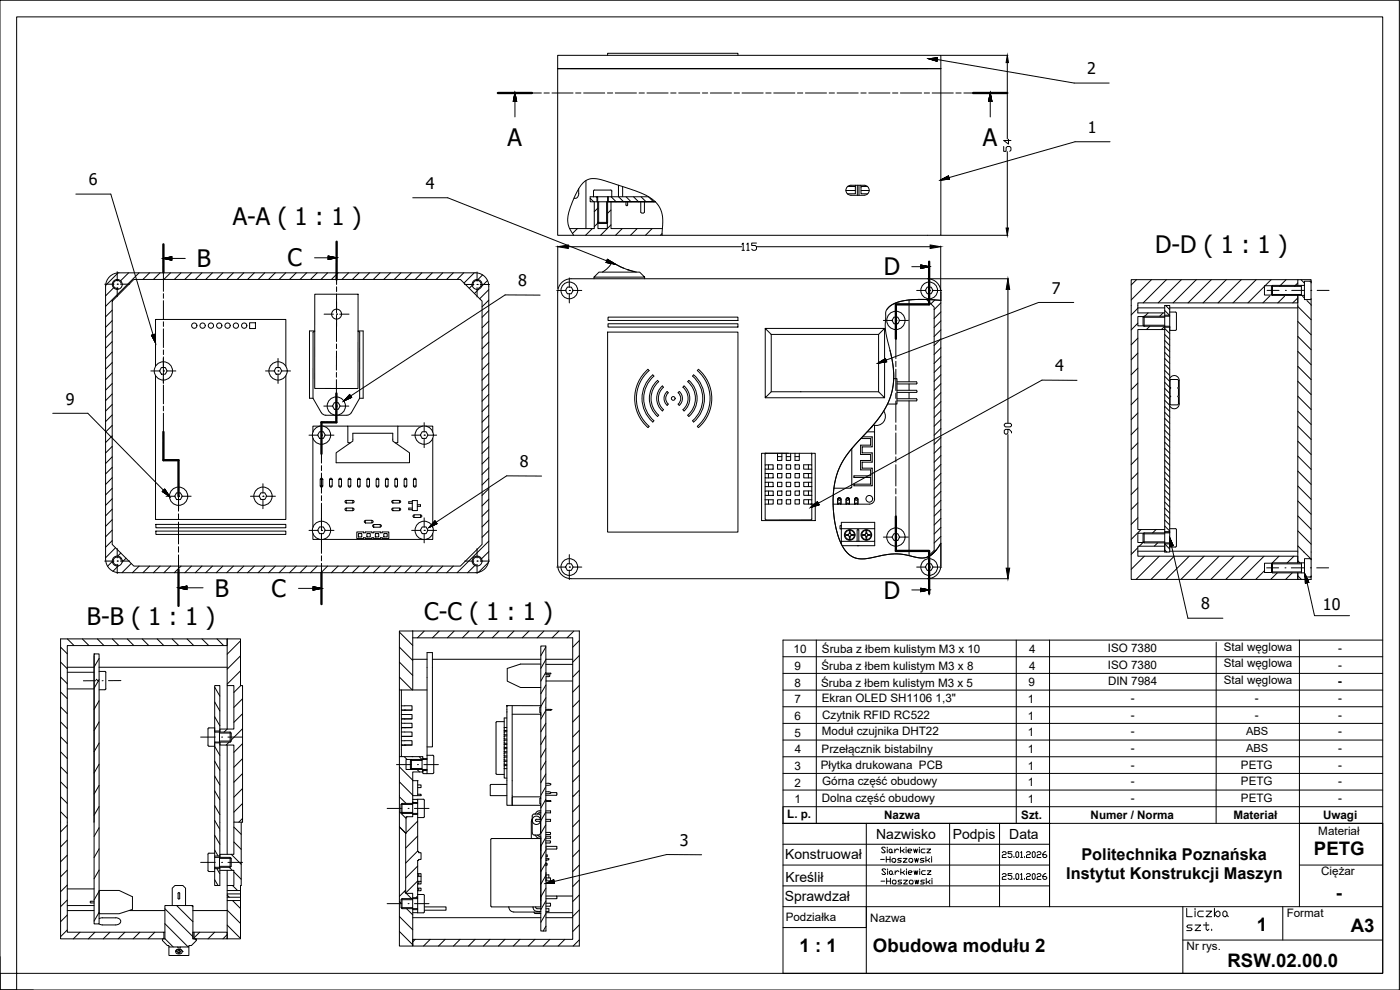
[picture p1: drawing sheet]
<svg xmlns="http://www.w3.org/2000/svg" width="420mm" height="297mm" viewBox="0 0 420 297" stroke-linecap="round" stroke-linejoin="round" font-family="sans-serif">
<defs><g id="words">
<g font-size="7.2">
<text x="152.3" y="43.8">A</text>
<text x="295" y="43.8">A</text>
<text x="69.8" y="67.5">A-A ( 1 : 1 )</text>
<text x="346.6" y="76">D-D ( 1 : 1 )</text>
<text x="59.1" y="80.2">B</text>
<text x="86.3" y="79.9">C</text>
<text x="265.2" y="82.6">D</text>
<text x="64.4" y="179">B</text>
<text x="81.5" y="179.1">C</text>
<text x="265.2" y="179.6">D</text>
<text x="26.1" y="187.7">B-B ( 1 : 1 )</text>
<text x="127.3" y="186.1">C-C ( 1 : 1 )</text>
</g>
<text font-size="5.7" x="304.4" y="46.6" transform="rotate(-90 304.4 46.6)">54</text>
<g font-size="5.6">
<text x="394.3" y="256.7">PETG</text>
<text x="400.9" y="269.8">-</text>
<text x="377.2" y="279.4">1</text>
<text x="405.4" y="279.6">A3</text>
<text x="240" y="285.8">1 : 1</text>
<text x="262" y="285.7">Obudowa modułu 2</text>
<text x="368.4" y="290.1">RSW.02.00.0</text>
</g>
<g font-size="5.3">
<text x="221.5" y="76.2">115</text>
<text x="304.4" y="131.6" transform="rotate(-90 304.4 131.6)">90</text>
</g>
<g font-size="4.9">
<text x="324.5" y="257.9">Politechnika Poznańska</text>
<text x="320" y="263.7">Instytut Konstrukcji Maszyn</text>
</g>
<g font-size="4.8">
<text x="326.3" y="22.2">2</text>
<text x="326.5" y="39.8">1</text>
<text x="26.7" y="55.5">6</text>
<text x="127.8" y="56.7">4</text>
<text x="155.5" y="85.9">8</text>
<text x="315.6" y="88.1">7</text>
<text x="316.7" y="111.4">4</text>
<text x="19.8" y="121.4">9</text>
<text x="156" y="140.2">8</text>
<text x="360.4" y="182.9">8</text>
<text x="397" y="183.2">10</text>
<text x="204" y="253.8">3</text>
</g>
<g font-size="4.2">
<text x="263" y="251.6">Nazwisko</text>
<text x="285.9" y="251.7">Podpis</text>
<text x="302.9" y="251.6">Data</text>
<text x="235.6" y="257.7">Konstruował</text>
<text x="235.8" y="264.6">Kreślił</text>
<text x="235.5" y="270.4">Sprawdzał</text>
</g>
<g font-size="3.5">
<text x="238.2" y="196">10</text>
<text x="246.7" y="195.9">Śruba z łbem kulistym M3 x 10</text>
<text x="308.8" y="195.9">4</text>
<text x="332.5" y="195.6">ISO 7380</text>
<text x="367.3" y="195.2">Stal węglowa</text>
<text x="401.6" y="195.6">-</text>
<text x="238.4" y="201">9</text>
<text x="246.5" y="200.9">Śruba z łbem kulistym M3 x 8</text>
<text x="308.8" y="200.9">4</text>
<text x="332.5" y="200.6">ISO 7380</text>
<text x="367.3" y="200.2">Stal węglowa</text>
<text x="401.6" y="200.6">-</text>
<text x="238.4" y="206">8</text>
<text x="246.4" y="206.2">Śruba z łbem kulistym M3 x 5</text>
<text x="308.7" y="205.9">9</text>
<text x="332.5" y="205.6">DIN 7984</text>
<text x="367.3" y="205.2">Stal węglowa</text>
<text x="401.6" y="205.6">-</text>
<text x="238.4" y="211">7</text>
<text x="246.6" y="210.6">Ekran OLED SH1106 1,3&quot;</text>
<text x="246.7" y="215.6">Czytnik RFID RC522</text>
<text x="308.5" y="215.9">1</text>
<text x="308.5" y="210.9">1</text>
<text x="339.4" y="215.6">-</text>
<text x="339.4" y="210.6">-</text>
<text x="376.6" y="215.6">-</text>
<text x="376.6" y="210.6">-</text>
<text x="401.6" y="215.6">-</text>
<text x="401.6" y="210.6">-</text>
<text x="238.4" y="221">5</text>
<text x="238.4" y="216">6</text>
<text x="246.7" y="220.6">Moduł czujnika DHT22</text>
<text x="308.5" y="220.9">1</text>
<text x="339.4" y="220.6">-</text>
<text x="401.6" y="220.6">-</text>
<text x="238.5" y="226">4</text>
<text x="246.6" y="225.9">Przełącznik bistabilny</text>
<text x="308.5" y="225.9">1</text>
<text x="339.4" y="225.6">-</text>
<text x="401.6" y="225.6">-</text>
<text x="238.4" y="231">3</text>
<text x="246.3" y="230.7">Płytka drukowana PCB</text>
<text x="308.5" y="230.9">1</text>
<text x="339.4" y="230.6">-</text>
<text x="372.4" y="230.6">PETG</text>
<text x="401.6" y="230.6">-</text>
<text x="238.5" y="236">2</text>
<text x="246.7" y="235.6">Górna część obudowy</text>
<text x="308.5" y="235.9">1</text>
<text x="339.4" y="235.6">-</text>
<text x="372.4" y="235.6">PETG</text>
<text x="401.6" y="235.6">-</text>
<text x="236.3" y="245.5">L. p.</text>
<text x="238.4" y="241">1</text>
<text x="246.7" y="240.6">Dolna część obudowy</text>
<text x="265.4" y="245.8">Nazwa</text>
<text x="306.5" y="245.8">Szt.</text>
<text x="308.5" y="240.9">1</text>
<text x="327.3" y="245.8">Numer / Norma</text>
<text x="339.4" y="240.6">-</text>
<text x="370.2" y="245.8">Materiał</text>
<text x="372.4" y="240.6">PETG</text>
<text x="397.1" y="245.7">Uwagi</text>
<text x="401.6" y="240.6">-</text>
<text x="395.6" y="250.4">Materiał</text>
<text x="396.5" y="262.6">Ciężar</text>
<text x="386.2" y="275.2">Format</text>
<text x="235.8" y="276.3">Podziałka</text>
<text x="261.2" y="276.7">Nazwa</text>
<text x="356.1" y="285.1">Nr rys.</text>
</g>
<g font-size="3.4">
<text x="374" y="220.6">ABS</text>
<text x="374" y="225.6">ABS</text>
</g>
</g></defs>
<!-- layer: Widoczne (ISO) -->
<g fill="none" stroke="#000" stroke-width=".3">
<path d="M182.4 16.6v-.6h39.1v.6M167.4 20.6v50h115v-50M167.4 20.6v-4h115v4M167.4 20.6h4M171.4 20.6h111zM173.7 56.6v1.4a1.17 1.17 0 0 1-1.4 1.4M175.9 54.2v14.4M178.1 59h-1v1.5h19.6h-14M178.1 59h5.5M178.1 59v-1.7l.3-.3 5.1 .1 .1 1.9M179.2 59v1.5M179.3 59l.1 7.7"/>
<path d="M182.4 59.1v7.6M182.5 59l-.1 .1M182.6 59v1.5M183.6 59h11M185.6 55.6v3.4M186.9 56v3M253.9 57.2h2.8M255.4 55.6h4a1.49 1.49 0 0 1 1.5 1.5 1.49 1.49 0 0 1-1.5 1.5h-4M255.4 55.6a1.49 1.49 0 0 0-1.5 1.5 1.49 1.49 0 0 0 1.5 1.5M256.7 56v2.2h-2.4M256.8 55.6l-.1 .4h-2.3M257.3 55.6v3"/>
<path d="M257.8 55.6v3M258.3 55.6l.1 .4h1.9M258.4 56v2.2h2M258.4 57.2h2.5M178.4 60.5v8.1h-7.5M179.4 66.7l.3 .3h2.4l.3-.3M179.4 66.7h3M179.5 66.8v1.8h2.8v-1.8M183.4 60.5v8.1h15.4M184.4 79.2l2.7 1.2M184.4 79.2h.1M187.9 60.5v1"/>
<path d="M187.9 61.5l.2 .2 .3-.2M188.4 60.5v1M192.3 60.5v3.2l.3 .3h.5l.3-.3v-3.2M31.7 85.9v81.9M31.7 85.8a4 4 0 0 1 4-3.9h107a4 4 0 0 1 4 4v81.9a4 4 0 0 1-4 4h-107a4 4 0 0 1-4-4M33.7 90.3l6.5-6.5h98l6.5 6.5v73.1l-6.5 6.4h-98l-6.5-6.4zM74.9 96.8h1.8v1.8h-1.8zM94.2 99.5h.3M94.2 99.5l-.2 .2-.1 19.8M94.5 88.3h13l-.1 28.3h-13zM94.5 99.3h-1.6v20.2h1M107.5 99.3h1.5v20.2h-1.1"/>
<path d="M107.5 99.5h.2M107.7 99.5l.2 .2v19.8l-2.5 4.4M168.6 84.8a4 4 0 0 1 2.8-1.2h107a4 4 0 0 1 4 4v82a4 4 0 0 1-4 4h-107a4 4 0 0 1-4-4v-82a4 4 0 0 1 1.2-2.8zM170.3 86.1l1.1 .1 .6 1-.6 .9h-1.1l-.6-1zM178.3 83.1v.5M182.4 99.6h39.1v60h-39.1zM182.5 95.2h39v.9h-39zM182.5 97.1h39v1h-39zM187.1 80.4v.1M188.3 80.9h.1M188.3 80.9l1.8 .5M190.1 81.4h.1"/>
<path d="M191 81.6a20 20 0 0 1-7.3-3l-1 1.5-1.9 1.5M193.5 83.1l-1.5-1.5h-12.2l-1.5 1.5h15.2v.5M229.7 98.5h35.8l-1.8 1.8h-32.2l-1.8-1.8v20.8l1.8-1.8v-17.2M265.5 98.5v20.8M268.3 95.2h1.1l.6 .9-.6 1h-1.1l-.6-1zM272.8 90v24.6M278.1 89.9l2.3 2.2v73l-2 2M278.3 86.1l1.1 .1 .6 1-.6 .9h-1.1l-.6-1zM341.5 92.4h8M343.3 95h-1.8v2.8h1.8M343.4 94.9l-.4 .3v2.4l.4 .3M343.4 94.9v3"/>
<path d="M343.4 97.9h7.5M343.4 94.9h7.5M349.5 98.9h-8v60h8M349.5 94.6h1.5M349.5 98.2h1.5M351 97.9v.1M351 93.6v-1.9h-1.5v6.3M351 94.8v.1M351 92.4h38.5M351 93.6v5.5h1.7M351 93.6h1.7M352.8 93.6l.3 .3v4.9l-.3 .3"/>
<path d="M381.8 85.7h-2.3v2.8h2.3M381.9 85.6v3M389.5 88.9v2h-48v3h8M389.5 83.9h-50v89.9h50v-1.9v1.9h4v-83.9M389.5 88.6v80.3v-2h-48v-3h8M390.6 85.6v3M391.4 88.6l.1 .1M391.5 85.5l-.1 .1M391.5 85.6h-9.6l-.3 .3v2.4l.3 .3h9.6M393.5 84.7v4.9M393.5 84.9v-1h-4v1.7M393.5 84.7l-.3-.3h-1.7v5.5h1.7l.3-.3"/>
<path d="M46.7 109.9v-14.1h39.1v14.1M46.7 112.7v43.2h39.1v-43.2M48.4 110.3h1.2l.6 1-.6 1h-1.1l-.6-1zM82.8 110.3h1.2l.6 1-.6 1h-1.1l-.6-1zM93.9 119.5l2.5 4.3M193.7 111.5l.8-.7 .3 .4a11.1 11.1 0 0 0 0 16.7l-.3 .4a11.6 11.6 0 0 1-.8-16.8zM196.2 112.8l-.3-.3a9.4 9.4 0 0 0 0 14.1l.3-.4M196.2 112.9a8.9 8.9 0 0 0 0 13.3M198.8 115.8l.3 .4M198.8 115.8a5 5 0 0 0 0 7.5M199.1 116.2a4.5 4.5 0 0 0 0 6.7l-.3 .4M200.2 117.5l.4 .3a2.27 2.27 0 0 0 0 3.4l-.4 .4a2.76 2.76 0 0 1 0-4.1z"/>
<path d="M203.9 117.5a2.76 2.76 0 0 1 0 4.1l-.4-.4a2.25 2.25 0 0 0 0-3.4zM205.3 115.8l-.3 .4M205.3 115.8a5 5 0 0 1 0 7.5l-.3-.4a4.5 4.5 0 0 0 0-6.7M208.2 112.5l-.4 .4a8.9 8.9 0 0 1 0 13.3l.4 .4M208.2 112.5a9.4 9.4 0 0 1 0 14.1M209.6 110.8a11.6 11.6 0 0 1 0 17.5l-.3-.4a11 11 0 0 0 0-16.7zM231.5 117.5h32.2l1.8 1.8h-35.8M240.3 117.4v.1M263.7 100.3v17.2M268.2 113.6h1v7.6h-2.9M269.2 119.6h5.8l.2 .2-.2 .5h-5.8M269.2 117.1h5.8l.2 .2-.2 .4h-5.8"/>
<path d="M269.2 114.6h5.8l.2 .1-.2 .5h-5.8M272.8 115.2v1.9M272.8 117.7v1.9M351.1 113.5a1.49 1.49 0 0 1 1.6-.8 1.49 1.49 0 0 1 1.2 1.5v7a1.49 1.49 0 0 1-1.2 1.4 1.49 1.49 0 0 1-1.6-.8M351.4 113.9h2l.3 .2v2l-.3 .3 .3 .3v2l-.3 .2 .3 .3v2l-.3 .3h-2l-.3-.3v-2l.3-.3-.3-.2v-2l.3-.3-.3-.3v-2zM93.9 131.5v26.7M95.9 129.5h1.1l.6 1-.6 1h-1.1l-.6-1zM96 127.9h-2.1v1.7M96.5 123.8l.5 .6 .8 .2M96.9 127.9h7.5v4.9h.8M97.7 124.6h6.4M100.3 120.8h1.2l.6 1-.6 1h-1.1l-.6-1z"/>
<path d="M104.4 127.9h15M105.4 123.8l-.5 .6-.8 .2M105.9 130h12v2.3l5 3.6v2.9h-22v-2.9l5-3.6zM126.7 129.5h1.2l.5 1-.5 1h-1.2l-.6-1zM126.9 127.9h-7.5v4.9h-.8M127.7 127.9h2.2v1.7M129.9 131.5v26.7M197.7 124.6l-.4 .4M197.7 124.6a6.7 6.7 0 0 1 0-10.1l-.3-.4a7.2 7.2 0 0 0 0 10.9M206.4 124.6l.3 .4M206.4 124.6a6.6 6.6 0 0 0 0-10.1l.3-.4a7.2 7.2 0 0 1 0 10.9M228.6 136h16.1v20.2h-16.1z"/>
<path d="M229.6 139.5h2.4v1.3h-2.4zM229.6 136v3.5M229.6 136h.1M230.6 139.5v1.3M233.3 139.5h1.4v1.3h-1.4zM233.3 136h1.4v2.1l-1.4 .1zM233.3 136h-3.4l-.3 .2M233.3 137h1.4M234.7 136h1.3M236 139.5h1.3v1.3h-1.3zM236 137h1.3M236.6 136h-.6v2.1h1.3v-2.1"/>
<path d="M238.6 139.5h1.3v1.3h-1.3zM238.6 136v2.1h1.3v-2.1M238.6 137h1.3M241.2 139.5h2.4v1.3h-2.4zM242.6 139.5v1.3M243.4 136l.2 .2M243.6 136v.2M243.6 136.2v3.3M255.6 134.6v11.6h-.2v.3h-5.1M258.3 133.6h.1M258.3 138.2h.1M258.3 136.3v.1"/>
<path d="M258.4 131.6h2.9M258.7 138.6l.1 .1M258.7 134l.1 .1M258.8 135.9h-.1M258.8 131.1h3v3h-3v1.8h3v2.8h-3v1.8h3v5.3h-5.5v-.5h5v-2h-5v-.5h5v-1.8h-3v-2.8h3v-1.8h-3v-2.8h3v-2.1M260.2 129.6h2.3v20.2a1.49 1.49 0 0 1-1.5 1.4l-3.5 .1v-1.5M261.3 133.6h.1M261.3 138.2h.1M261.3 136.3v.1M261.7 138.6l.1 .1M261.7 134l.1 .1M261.8 135.9h-.1"/>
<path d="M261.8 131.1h-.1M261.8 127.8l-.4 .5M262.5 127.6v2M265.2 123.3a2.74 2.74 0 0 1 0 3.3 2.74 2.74 0 0 1-3.1 .9M272.8 120.3v46.4M349.5 122.3h.1M46.8 159.3h39v1h-39zM46.8 157.3h39v1.1h-39zM53 147.9h1.1l.6 1-.6 1h-1.1l-.6-1zM78.3 147.9h1.2l.6 1-.6 .9-1.2 .1-.6-1zM95.9 158.1h1.1l.6 1-.6 1h-1.1l-.6-1zM96.1 143.9h.8v1.9h-.8z"/>
<path d="M96.1 143.8l.4-.3 .4 .3M96.1 145.8l.4 .4 .3-.4M98.9 143.9h.8v1.9h-.8zM98.9 143.8l.4-.3 .4 .3M99 145.8l.3 .4 .4-.4M101.7 143.9h.8v1.9h-.8zM101.7 143.8l.4-.3 .4 .3M101.7 145.8l.4 .4 .3-.4M103.9 152.4h2v.8h-2zM103.9 150.1h2v.8h-2zM103.9 150.1l-.4 .4 .4 .4M103.9 152.4l-.4 .4 .4 .4"/>
<path d="M104.5 143.9h.8v1.9h-.8zM104.5 143.8l.4-.3 .4 .3M104.5 145.8l.4 .4 .3-.4M105.9 150.1l.4 .4-.4 .4M105.9 152.5l.4 .3-.4 .4M107.1 159.6h2v.3h.5v-.3h2v.3h.6v-.3h2v.3h.5v-.3h2v2h-2v-.3h-.5v.3h-2v-.3h-.6v.3h-2v-.3h-.5v.3h-2zM107.3 143.9h.8v1.9h-.8zM107.3 143.8l.4-.3 .4 .3M107.4 145.8l.3 .4 .4-.4M109.6 156.1h2v.8h-2zM109.7 156.2l-.4 .3 .4 .3M110.1 143.9h.8v1.9h-.8z"/>
<path d="M110.1 143.8l.4-.3 .4 .3M110.2 145.8l.3 .4 .3-.4M111.6 156.2l.4 .3-.4 .4M112.1 157.4h2v.8h-2zM112.2 157.4l-.4 .4 .4 .3M112.9 143.9h.8v1.9h-.8zM112.9 143.8l.4-.3 .4 .3M112.9 145.8l.4 .4 .3-.4M114.1 157.4l.4 .4-.4 .3M115.7 143.9h.8v1.9h-.8zM115.7 143.8l.4-.3 .4 .3M115.7 145.8l.4 .4 .3-.4"/>
<path d="M117.9 150.1h2v.8h-2zM117.9 152.4h2v.8h-2zM117.9 150.2l-.3 .3 .3 .3M117.9 152.5l-.3 .3 .3 .3M118.5 143.9h.8v1.9h-.8zM118.5 143.8l.4-.3 .4 .3M118.6 145.8l.3 .4 .4-.4M119.9 150.2l.3 .3-.3 .4M119.9 152.5l.3 .3-.3 .4M121.3 143.9h.8v1.9h-.8zM121.3 143.8l.4-.3 .4 .3M121.3 145.8l.4 .4 .3-.4"/>
<path d="M123.7 150.5h-1v.5h1M123.7 152.4h-1v.5h1M123.7 150.2h1.5v3h-1.5zM124.1 143.9h.8v1.9h-.8zM124.1 143.8l.4-.3 .4 .3M124.1 145.8l.4 .4 .3-.4M124.2 154.5h2v.8h-2zM124.3 154.5l-.4 .4 .4 .3M125.2 151.4h1v.5h-1M126.2 154.5l.4 .4-.4 .3M126.7 158.1h1.2l.5 1-.5 1h-1.2l-.6-1zM229.6 144.7h2.4v1.3h-2.4z"/>
<path d="M229.6 150h2.5v1.2l-2.5 .1M229.6 142.1h2.4v1.3h-2.4zM229.6 147.3h2.5v1.3h-2.5zM229.6 150v1.3M229.6 140.8v1.3M229.6 143.4v1.3M229.6 146v1.3M229.6 148.6v1.4M229.6 151.3l.1 4.4 .2 .3h13.5l.2-.3v-4.5l1.1 .1M230.6 142.1v1.3M230.6 144.7v1.3M230.6 147.3v1.3"/>
<path d="M230.6 150v1.3M233.3 144.7h1.4v1.3h-1.4zM233.3 142.1h1.4v1.3h-1.4zM233.3 147.3h1.4v1.3h-1.4zM233.4 150l1.3-.1v1.3h-1.3zM236 144.7h1.3v1.3h-1.3zM236 142.1h1.3v1.3h-1.3zM236 149.9h1.3v1.3h-1.3zM236 147.3h1.3v1.3h-1.3zM238.6 142.1h1.3v1.3h-1.3zM238.6 144.7h1.3v1.3h-1.3zM238.6 147.3h1.3v1.3h-1.3z"/>
<path d="M238.6 149.9h1.3v1.3h-1.3zM241.2 147.3h2.4v1.3h-2.4zM241.2 149.9h2.4v1.3h-2.4zM241.2 144.7h2.4v1.3h-2.4zM241.2 142.1h2.4v1.3h-2.4zM242.6 142.1v1.3M242.6 144.7v1.3M242.6 147.3v1.3M242.6 149.9v1.3M243.6 140.8v1.3M243.6 143.4v1.3M243.6 146v1.3"/>
<path d="M243.6 148.6v1.3M250 151.3h2.2M251.6 151.3l.3-.4 .3 .4M252.4 149.8a.5 .5 0 0 0-.5-.5 .5 .5 0 0 0-.5 .5v1.5M252.4 149.8v1.5h-.2M252.4 149.8v1.5h2.3M252.5 158.6h10v-1.9h-10v6.5M252.5 157.7h-.4v1h.4M254.1 151.3l.3-.4 .3 .4M254.9 159.1v1M254.9 149.8a.5 .5 0 0 0-.5-.5 .5 .5 0 0 0-.5 .5v1.5M254.9 149.8v1.5h-.2"/>
<path d="M254.9 149.8v1.5h2.4M254.9 159.1h.2M254.9 159.1a1.41 1.41 0 0 0-1.3 1.4 1.41 1.41 0 0 0 1.3 1.4M255.1 159.1v1M255.1 159.1a1.41 1.41 0 0 1 1.3 1.4 1.41 1.41 0 0 1-1.3 1.4M256.3 142.8h.1M256.3 145.3h.1M256.3 143.2v.1M256.3 145.7v.1M256.7 151.3l.3-.4 .3 .4M257.5 149.8a.5 .5 0 0 0-.5-.5 .5 .5 0 0 0-.5 .5v1.5M257.5 149.8v1.5h-.2"/>
<path d="M258.3 140.9v.1M258.8 140.5h-.1M259.9 159.1v1M259.9 159.1h.2M259.9 159.1a1.41 1.41 0 0 0-1.3 1.4 1.41 1.41 0 0 0 1.3 1.4M260.1 159.1v1M260.1 159.1a1.41 1.41 0 0 1 1.3 1.4 1.41 1.41 0 0 1-1.3 1.4M261.3 142.8h.1M261.3 145.3h.1M261.3 140.9v.1M261.3 143.2v.1M261.7 145.7l.1 .1"/>
<path d="M261.8 140.5h-.1M262.5 158.6v3.8h-4.8v-3.5h-.5v3.5h-4.7M343.3 160h-1.8v2.8h1.8M343.4 159.9v3M350.9 159.9h-7.5l-.4 .3v2.4l.4 .3h7.5M351 159.6h-1.5v6h1.5v-1.5h1.7M351 159.8v.1M351 158.6h1.7M352.8 158.6l.3 .3v4.9l-.3 .3M93.9 160.1v1.7h2.1M96.9 161.8h30M107.6 160.1h1v1h-1z"/>
<path d="M110.1 160.1h1v1h-1zM112.6 160.1h1.1v1h-1.1zM115.2 160.1h1v1h-1zM129.9 160.1v1.7h-2.2M170.3 169.1h1.1l.6 1-.6 1h-1.1l-.6-1zM254.6 160.4h-.7v.2h.7M254.6 160.4v.2M254.6 160.6l.3 .3M254.9 160.9v1M254.9 160.9h.2M254.9 160.1h.2M254.9 160.1l-.3 .3"/>
<path d="M255.1 160.9v1M255.1 160.1a.43 .43 0 0 1 .4 .4 .43 .43 0 0 1-.4 .4M255.1 161.9h-.2M255.4 160.4h.8v.2h-.8M257.2 162.4h.5M259.6 160.4v.2M259.6 160.6l.3 .3M259.6 160.4h-.7v.2h.7M259.9 160.9v1M259.9 160.9h.2M259.9 160.1h.2M259.9 160.1l-.3 .3"/>
<path d="M260.1 160.9v1M260.1 160.1l.3 .3M260.1 161.9h-.2M260.4 160.4h.8v.2h-.8M260.4 160.6l-.3 .3M260.4 160.4v.2M262.5 162.4v1.3h-9.7M268.3 160.1h1.1l.6 1-.6 1h-1.1l-.6-1zM278.3 169.1h1.1l.6 1-.6 1h-1.1l-.6-1zM341.5 165.4h8M349.5 163.2v2.4M349.5 163.2h1.5"/>
<path d="M351 162.9v.1M351 165.4h38.5M381.8 169h-2.3v2.8h2.3M381.9 168.9v3M390.6 168.9v3M391.4 171.9l.1 .1M391.5 168.8l-.1 .1M391.5 168.9h-9.6l-.3 .3v2.4l.3 .3h9.6M393.5 167.9l-.3-.3h-1.7v5.5h1.7l.3-.3M28.2 196.7v50M28.2 196.2h1.5v81h-1.5zM123.9 189.3h50v94.6h-50v-2.1h48v-90.4h-48"/>
<path d="M123.9 189.3h-4v37.7M123.9 197.8h4.3M123.9 189.3v17.7M128.2 195.8v30.8M129.8 195.8v28.3h-1.6M129.8 197.8h32.5M162.3 199.2h-6.1l-4 1.4v3.8l4 1.9h6.1M163.8 197.8h8.1M163.8 199.3h8.1M20.2 200.2h8M20.2 201.7h8M20.2 206.7h8"/>
<path d="M29.7 201.5l1.8-.1 .3 .3-.1 5.1-2 .2M29.7 200.2h38.5M62.5 218.5l1.9-.1v5.5l-1.9-.2zM64.4 219.2v-13.5h1.6v13.9M64.4 219.3h1.6M64.5 219.5v.1M64.5 219.7h4.6M65.9 219.7v3M66 219.7v-1h4.2v-13h-2v-14h4v14h.6v41h-2.6v-23.2h-4.2v-.8v34.5M68.2 205.7v13M69.1 219.7l.3 .2v2.4l-.3 .4M69.1 219.7v3"/>
<path d="M119.9 207h8.3M120.5 207v4.8h1M120.5 219.6v1.3h1M120.5 214.4v1.3h1M120.5 214.4h3.2v1.3h-2.2M120.5 219.6h3.2v1.3h-2.2M120.5 217v1.3h1M120.5 218.3h.1M120.5 211.8v1.3h1M121.5 215.7h-1v1.3h3.2v1.3h-2.2M121.5 213.1h-1v1.3M121.5 218.3h-1v1.3"/>
<path d="M121.5 213.1h.1M121.5 218.3h.1M121.5 211.8h2.2v1.3h-2.2M121.5 215.7h2.2M121.5 213.1h2.2M121.5 218.3h2.2M151.3 215.4h.1M151.3 216.5h-2.2l-.2 .2v15.5l.2 .2h2.2M151.3 215.4v2.9M151.3 219.2v.3M151.3 215.4h.8M152.1 211.7h.1"/>
<path d="M152.1 219.5h-.8v1h.8M152.1 218.3h-.8v.9h.8M152.1 211.7h10.2M153.7 211.7v29.9h-1.6v-29.8M153.7 214.3h8.6M162.3 212.1h-.3v1.7h.3M162.3 214v.8M163.8 212.8h1.5v.3h-1.5M163.9 204.3v-1.3h.9l.2-.2-.2-.3h-.9v-.3h1.4v-.2h-1.4l-.1-8.2h-1.5v60.5M163.9 204.3l-.1 48.6 1.4-.1-.1-.5h-1.3M163.9 204.3h8M165.3 212.9h.1"/>
<path d="M64.4 223.1v42.6h1.6v-5.5M64.4 222.9h1.6M64.5 222.7h4.6M64.5 222.6v.1M68.2 223.5v32.8M119.9 227v21.1l1.8 1.8h.2v-4.8h2v-10.9M119.9 227h7v.9M120.5 222.3v1.3h1M120.5 223.6h.1M121.5 223.6h-1v3.2l.2 .2M121.5 220.9h-1v1.4l3.2-.1v1.3h-2.2M121.5 223.6h.1"/>
<path d="M121.5 223.5h2.2M121.5 220.9h2.2M123.5 227.9h-1.6v3h1.6M123.5 227.9l-.3 .3v2.4l.3 .3M123.5 230.9l4.7 .1M123.5 227.9v3M123.8 239.8h1.5M123.9 234.2l1.4 .1M125.3 238.3h1.1v.4h-2.5M125.3 235.5h1.1v.8h-1.1M125.3 234.2v4.5M126.7 227.9v3"/>
<path d="M126.9 230.9v.7h-3v2.6M126.9 227.4l.1 .2h1.1M126.9 231.2v.7l.2 .2M128.1 231.2h-1l-.2 .2M128.2 226.6v5.5M128.2 226.6l1.9 .1 .1 5.1-.3 .3h-2.8M128.2 227.7l-4.7 .2M151.3 230.6v2.9h.8M151.3 220.5v.3M151.3 221.7v.4M151.3 223v.4M151.3 224.3v.3"/>
<path d="M151.3 225.5v.4M151.3 226.8v.4M151.3 228.1v.3M151.3 229.3v.4M152.1 235.4h-4.7l-.3 .2v3.1h5M152.1 229.7h-.8v.9h.8M152.1 225.9h-.8v.9h.8M152.1 220.8h-.8v.9h.8M152.1 227.2h-.8v.9h.8M152.1 224.6h-.8v.9h.8M152.1 223.4h-.8v.9h.8M152.1 222.1h-.8v.9h.8"/>
<path d="M152.1 228.4h-.8v.9h.8M162.2 239.5v-.4h-8.5v2.5h8.5v-.4M162.3 239.5h-.3v1.7h.3M163.8 237.6l1.5 .1v.3l-1.5 .2M163.9 235l1.4 .2v.3l-1.4 .1M165.3 237.8l1.8 .2M167.1 238v.4M167.1 238.4l-3.3 .2M64.4 256h-1.7l-.3 .3 .1 5 1.9 .2M64.4 256.8h1.6M64.5 257.1v.1M64.5 257.2h4.6l.3 .3v2.4l-.3 .3-4.6 .1"/>
<path d="M65.9 257.2v3M69.1 257.2v3M70.2 246.7v9.6h-4.2v.9M72.4 246.7v19h-.2v1.5h-4v-1.5h2v-4.6h-4.2M119.9 248.1v20.9M120.6 241.1l-.2 .3v2.4l.2 .3M120.6 244.1l4.7 .1M120.6 241.1v3M121.8 249.9v18.1h2l.1 15.9h-4v-14.9l1.9-1.8M123.9 244.4h1.4M123.9 240.8h1.4M125.3 241l-4.7 .1"/>
<path d="M125.3 258.2v15.7M127.3 245v-5l-2-.2 .1 15.7 .3 .3h.7v2.1l-.7-.1-.3 .4M127.4 245l-.3 .3h-1.8M147.3 251.8v20.1M147.3 251.8l.3-.2h14.7v20.5h-14.7M159.7 251.6h.1M159.7 244.9v5l.4 .6h1.5l.6-.3v-3.8a1.26 1.26 0 0 1-1.9 .8 1.26 1.26 0 0 1 0-2.1 1.26 1.26 0 0 1 1.9 .7M159.7 244.9l.4-.6 1.5-.1 .4 .2 .2 .5M159.7 245.7l-.2 .8-.1 5.1M160.7 250.5a1.33 1.33 0 0 0 1.6 1M161 245.8h1.3M161 246.4h1.3"/>
<path d="M161 245.8l-.3 .3 .3 .3M161.3 250.5l.3 .4h.7M161.9 243.9h.4M161.9 243.3h.4M161.9 243.3a1.2 1.2 0 0 0-1.2 .9M161.9 243.9l-.6 .3M162.2 249.8h.1M162.3 251.2v.5M162.3 253.5v16.7M163.8 240.2h1.5v.3h-1.5M163.8 245.8h1.4v.6h-1.4M163.9 259.1h.3v.5h-.3"/>
<path d="M163.9 253.9h3.1l.1 .2M163.9 257.6h.8v.4h-.8M163.9 252.9v26.4h-1.6v-9.9M163.9 258.9v.8M163.9 258.2h.1M163.9 249.8l1.3 .1-.1 .5h-1.2M163.9 243.3h1.3v.6h-1.3M163.9 250.9h1.3v.6h-1.3M163.9 256.5h.3v.6h-.3M167.1 254.1v.5M167.1 254.6l-.1 .1h-3.1M20.2 273.2h8"/>
<path d="M20.2 266.7h8M20.2 271.7h8M28.2 270.4h-.9l-.2 .3 .2 .2h.9M29.7 267.2h6.1l4 1.9v3.8l-4 1.3h-6.1zM29.8 275.6l.7-.2h4.2a1.13 1.13 0 0 1 1.5 1 1.13 1.13 0 0 1-1.5 1.1h-4l-1-.3M38.8 273.2h10.7M49.2 279.7h.3M51.7 271.7v-5.2l.8-.8h2.4l.8 .8v5.2M53.4 268l.3-.2 .2 .2M53.4 269.5l.3 .3 .2-.3M53.4 268v1.5M53.9 268v1.5"/>
<path d="M57.9 273.2h10.3M58.3 279.7l-.1 2h10v-2h-10.3v2M64.4 260.6h1.6M68.2 268.2h4v1h-4zM68.2 270.2h4v11.5h-4zM68.2 261.1v4.6M68.2 267.2v1M68.2 269.2v1M72.2 267.2v1M72.2 269.2v1M120.6 269.6v3M120.7 269.6l-.3 .3v2.4l.3 .3 4.6 .1"/>
<path d="M123.9 275.3h38.4M123.9 272.9h1.4M123.9 269.4h1.4M125.3 264.4h1.1v.8h-1.1l.4-.4zM125.3 268.4l2 .1v5.2l-3.4 .1M125.3 269.5l-4.6 .1M125.4 262.9l.3-.4-.3-.3 1-.1v.8h-1.1M125.4 267.2l.3-.4-.4-.3h1.1v.8h-1.1M126.4 262.9v1.5M127.4 272.1h6.5v1h-6.5M147.3 271.8l.3 .3M152.7 272.2a1.5 1.5 0 0 0 1.5 1.4h7.7l.3-.2"/>
<path d="M160 272.1v.1a1.2 1.2 0 0 0 1.2 1.2M160.3 273.6v.2M160.3 273.8l.3 .3h1.7M160.8 272.1l.2 .5 1.3 .1M161.2 273.5h1.1M163.9 261.8v2.6l1.3-.2-.2-.8M163.9 271h1.3v.7M163.9 264h.1M163.9 275.3h8M163.9 262.5h.8v.9M163.9 272.7h.8v.8h-.8M163.9 263.4h1.1"/>
<path d="M163.9 273.8h8M163.9 268.8h8M165.2 271.7l-.2 .2h-1.1M167 268.8l.1 .2M167.1 269l-.1 .6h-3.1M48.7 281.7v.5l1.5 1.5h.5v.4h6v-.4h.7l1.5-1.5v-.5h-1v-10h-8.4v10h-31.3v-90h50v2h-48v86h29v2M50.7 284.1v2.6h6v-2.6M52.7 285.5h.1M52.7 285.5l.2-.4 .5-.2 1 .1 .3 .5M52.9 285.1l.5-.2 .9 .1 .4 .3-.1 .5-.5 .4-1-.1-.3-.4zM53.4 284.1v.3h.7v-.3M53.4 285.5l.2 .4 .4-.1v-.3"/>
<path d="M53.5 285.1l.5 .1-.2 .7-.4-.1zM54.7 285.5h.1"/>
<circle cx="35.2" cy="85.3" r="1.49"/>
<circle cx="58.3" cy="97.7" r=".79"/>
<circle cx="60.8" cy="97.7" r=".79"/>
<circle cx="63.3" cy="97.7" r=".79"/>
<circle cx="65.8" cy="97.7" r=".79"/>
<circle cx="68.3" cy="97.7" r=".79"/>
<circle cx="70.8" cy="97.7" r=".79"/>
<circle cx="73.3" cy="97.7" r=".79"/>
<circle cx="101" cy="94.3" r="1.49"/>
<circle cx="143.2" cy="85.3" r="1.49"/>
<circle cx="170.9" cy="87.1" r="2.51"/>
<circle cx="268.9" cy="96.1" r="2.74"/>
<circle cx="278.9" cy="87.1" r="2.51"/>
<circle cx="49" cy="111.3" r="2.74"/>
<circle cx="83.4" cy="111.3" r="2.74"/>
<circle cx="202" cy="119.5" r=".56"/>
<circle cx="96.5" cy="130.6" r="2.74"/>
<circle cx="100.9" cy="121.8" r="2.74"/>
<circle cx="127.3" cy="130.6" r="2.74"/>
<circle cx="53.6" cy="148.9" r="2.74"/>
<circle cx="78.9" cy="148.9" r="2.74"/>
<circle cx="96.5" cy="159.1" r="2.74"/>
<circle cx="127.3" cy="159.1" r="2.74"/>
<circle cx="251.9" cy="149.8" r=".31"/>
<circle cx="254.4" cy="149.8" r=".31"/>
<circle cx="257" cy="149.8" r=".31"/>
<circle cx="260.9" cy="149.7" r="1.01"/>
<circle cx="35.2" cy="168.3" r="1.49"/>
<circle cx="143.2" cy="168.3" r="1.49"/>
<circle cx="170.9" cy="170.1" r="2.51"/>
<circle cx="255" cy="160.5" r="1.6"/>
<circle cx="260" cy="160.5" r="1.6"/>
<circle cx="268.9" cy="161.1" r="2.74"/>
<circle cx="278.9" cy="170.1" r="2.51"/>
</g>
<!-- layer: Linia przekroju (ISO) -->
<g fill="none" stroke="#000" stroke-width=".3">
<path d="M149.4 27.9h3.6M153.8 27.9h1.5M154.5 27.9l.5 2.5h-.9zM154.5 27.9v7.2M156.1 27.9h6.4M163.3 27.9h1.5M165.7 27.9h6.3M172.8 27.9h1.5M175.2 27.9h6.3M182.3 27.9h1.6M184.7 27.9h6.3M191.8 27.9h1.6"/>
<path d="M194.2 27.9h6.3M201.3 27.9h1.6M203.7 27.9h6.3M210.8 27.9h1.6M213.2 27.9h6.3M220.3 27.9h1.6M222.7 27.9h6.3M229.8 27.9h1.6M232.2 27.9h6.3M239.3 27.9h1.6M241.7 27.9h6.4M248.8 27.9h1.6"/>
<path d="M251.2 27.9h6.4M258.4 27.9h1.5M260.7 27.9h6.4M267.9 27.9h1.6M270.2 27.9h6.4M277.4 27.9h1.6M279.8 27.9h6.3M286.9 27.9h1.6M289.3 27.9h6.3M296.4 27.9h1.6M297.2 27.9l.5 2.5h-1zM297.2 27.9v7.2"/>
<path d="M298.8 27.9h3.5M49 77.5l2.5-.4v.9zM49 73.3v5.7M49 79.7v1.4M49 77.5h6.6M94.4 77.4h6.6M98.5 76.8l2.5 .6-2.5 .4zM101 77.5v1.4M101 79.6v5.8M101 72.5v4.3M276.4 79.5l2.4 .5-2.4 .5zM278.8 78.5v1.4"/>
<path d="M49 81.8v5.6M49 88.1v1.4M49 90.2v5.6M49 96.5v1.4M49 98.7v5.6M101 94.6v1.5M101 96.8v5.7M101 88.2v5.7M101 86v1.5M268.9 98.9v1.5M269.9 91.3h-1v6.8M270.1 91.3h.4"/>
<path d="M270.7 91.3h1.6M272.5 91.3h.4M273.1 91.3h1.5M273.6 80h5.2M274.8 91.3h.4M275.4 91.3h1.6M277.2 91.3h.4M278.8 80.1v.5M278.8 80.9v2M278.8 83.1v.6M278.8 83.9v2M278.8 86.2v.5"/>
<path d="M278.8 86.9v2M278.8 89.2v.5M278.8 89.9v1.4h-1M49 105v1.4M49 107.1v5.6M49 113.4v1.4M49 115.5v5.7M101 111.7v1.5M101 113.9v5.7M101 103.2v1.4M101 105.3v5.7M268.9 101.2v6.4"/>
<path d="M268.9 108.4v1.6M268.9 110.8v6.4M268.9 118v1.6M49 121.9v1.4M49 124v5.6M49 130.3v1.4M49 132.4v5.7h.5M49.6 138.1h.2M49.9 138.1h.7M50.7 138.1h.2M50.9 138.1h.8M51.8 138.1h.1"/>
<path d="M52 138.1h.7M52.8 138.1h.2M53.1 138.1h.5v5.4M96.5 130.7v1.5M96.5 132.9v6M96.5 139.7v1.5M96.9 126.7h-.4v3.2M97 126.7h.2M97.3 126.7h.7M98.1 126.7h.2M98.4 126.7h.7M99.1 126.7h.2"/>
<path d="M99.4 126.7h.7M100.2 126.7h.2M100.9 122.5v4.2h-.4M101 120.3l-.1 1.5M268.9 120.3v6.4M268.9 127.5v1.6M268.9 129.9v6.4M268.9 137.1v1.5M268.9 139.5v6.3M53.6 144.3v1.7M53.6 146.8v6.6M53.6 154.2v1.6"/>
<path d="M53.6 156.6v6.6M96.5 142v6M96.5 148.7v1.5M96.5 151v6M96.5 157.7v1.5M268.9 158.5v6.8h1M268.9 146.6v1.6M268.9 149v6.4M268.9 156.2v1.6M53.6 176.4l2.5-.5v1zM53.6 164v1.7M53.6 166.5v6.6"/>
<path d="M53.6 173.9v1.6M60.9 176.4h-7.3v5.4M89.6 176.5h6.9M94 176.1l2.5 .4-2.5 .5zM96.5 160v6M96.5 166.8v1.5M96.5 169v6M96.5 175.8v1.5M96.5 178v3.3M270.1 165.3h.4M270.7 165.3h1.6M272.5 165.3h.4"/>
<path d="M273.1 165.3h1.5M273.6 177h5.2M274.8 165.3h.4M275.4 165.3h1.6M276.4 176.5l2.4 .5-2.4 .5zM277.2 165.3h.4M277.8 165.3h1v1.4M278.8 167v.5M278.8 167.8v2M278.8 170.1v.5M278.8 170.9v2M278.8 173.2v.5"/>
<path d="M278.8 174v2.1M278.8 176.3v.6M278.8 177.1v1.4"/>
</g>
<path d="M149.4 27.9h10.3M292.1 27.9h10.2M49 73.3v8.5M101 72.5v11.4M278.8 78.5v12.8h-9.9v10.3M101 118l-.1 8.7h-4.4v9.5M49 129.6v8.5h4.6v10.8M268.9 155v10.3h9.9v12.8M53.6 170.9v10.9M96.5 171.8v9.5" fill="none" stroke="#000" stroke-width=".7"/>
<g fill="#000" stroke="#000" stroke-width=".3">
<path d="M154.5 27.9l.5 2.5h-.9zM154.5 27.9l.5 2.5h-.9z"/>
<path d="M297.2 27.9l.5 2.5h-1zM297.2 27.9l.5 2.5h-1z"/>
<path d="M49 77.5l2.5-.4v.9zM49 77.5l2.5-.4v.9z"/>
<path d="M98.5 76.8l2.5 .6-2.5 .4zM98.5 76.8l2.5 .6-2.5 .4z"/>
<path d="M276.4 79.5l2.4 .5-2.4 .5zM276.4 79.5l2.4 .5-2.4 .5z"/>
<path d="M53.6 176.4l2.5-.5v1zM53.6 176.4l2.5-.5v1z"/>
<path d="M94 176.1l2.5 .4-2.5 .5zM94 176.1l2.5 .4-2.5 .5z"/>
<path d="M276.4 176.5l2.4 .5-2.4 .5zM276.4 176.5l2.4 .5-2.4 .5z"/>
</g>
<g fill="none" stroke="#000" stroke-width=".3">
<path d="M179.7 60.5v6.5M182.1 60.5v6.5M36.4 85a1.22 1.22 0 0 0-1.6-.8 1.22 1.22 0 0 0-.8 1.5 1.22 1.22 0 0 0 1.5 .8M142 85.6a1.22 1.22 0 0 1 .9-1.4 1.22 1.22 0 0 1 1.5 .8 1.22 1.22 0 0 1-.9 1.5M343 97.6h6.5M343 95.2h6.5M381.6 85.9h9M381.6 88.4h9M36.4 168.1a1.22 1.22 0 0 0-1.5-1 1.22 1.22 0 0 0-.9 1.5 1.22 1.22 0 0 0 1.4 .9M144.4 168.5a1.22 1.22 0 0 0-1.1-1.4 1.22 1.22 0 0 0-1.3 1.1 1.22 1.22 0 0 0 1 1.3M343 162.6h6.5M343 160.2h6.5"/>
<path d="M381.6 171.6h9M381.6 169.2h9M65.9 219.9h3.5M65.9 222.3h3.5M123.2 230.6h3.5M123.2 228.2h3.5M65.9 257.5h3.5M65.9 259.9h3.5M120.4 243.8h3.4M120.4 241.4h3.4M120.4 272.3h3.4M120.4 269.9h3.4"/>
</g>
<!-- layer: Kreskowanie (ISO) -->
<g fill="none" stroke="#000" stroke-width=".3">
<path d="M177.1 59.5l1.1 1M178.9 59l.3 .3M183.4 59l1.5 1.5M185.7 59l1.5 1.5M187.9 59l1.5 1.5M190.1 59l1.5 1.5M192.4 59l1.5 1.5M194.6 59l1.5 1.5M173.3 68.6l-1.5 1.5M177.8 68.6l-2.1 2M179.4 62.5l-1 1M179.4 67l-1 1"/>
<path d="M182.2 68.6l-2 2M182.6 60.4l.1 .1M183.4 63l-1 1M183.4 67.5l-1 1M186.7 68.6l-2 2M191.2 68.6l-2 2M195.7 68.6l-2 2M198.7 70.1l-.5 .5M33.7 93.1l-2 2M33.7 96.2l-2 2M33.7 99.3l-2 2.1M34.1 86.4l-2.4 2.4"/>
<path d="M35.5 81.9l-3.8 3.7M38.6 81.9l-2.4 2.4M41.7 81.9l-10 10M44.9 81.9l-2 1.9M48 81.9l-2 1.9M51.2 81.9l-2 1.9M54.3 81.9l-2 1.9M57.5 81.9l-2 1.9M60.6 81.9l-2 1.9M63.8 81.9l-2.1 1.9M66.9 81.9l-2 1.9M70 81.9l-2 1.9"/>
<path d="M73.2 81.9l-2 1.9M76.3 81.9l-2 1.9M79.5 81.9l-2 1.9M82.6 81.9l-2 1.9M85.7 81.9l-1.9 1.9M88.9 81.9l-2 1.9M92 81.9l-2 1.9M95.2 81.9l-2 1.9M98.3 81.9l-2 1.9M101.5 81.9l-2 1.9M104.6 81.9l-2 1.9M107.8 81.9l-2.1 1.9"/>
<path d="M110.9 81.9l-2 1.9M114 81.9l-2 1.9M117.2 81.9l-2 1.9M120.3 81.9l-2 1.9M123.5 81.9l-2 1.9M126.6 81.9l-2 1.9M129.8 81.9l-2.1 1.9M132.9 81.9l-2 1.9M136 81.9l-2 1.9M139.2 81.9l-2 1.9M141.7 85.6l-.9 .9M142.3 81.9l-3 3"/>
<path d="M143.7 86.7l-1.3 1.4M144.8 82.5l-1.4 1.4M146.3 84.2l-1.7 1.7M146.7 86.9l-2.7 2.7M146.7 90.1l-2 2M146.7 93.2l-2 2M146.7 96.4l-2 1.9M146.7 99.5l-2 2M280.6 90l-1.2 1.2M282.4 90.9l-2 2M282.4 93.6l-2 2M282.4 96.3l-2 2"/>
<path d="M282.4 99l-2 2M341.1 83.9l-1.6 1.6M341.5 92.5l-2 2M341.5 97l-2 2M344.6 93.9l-1 1M345.1 97.9l-1 1M345.6 83.9l-6.1 6.1M349.1 93.9l-1 1M349.5 93.2l1.5 1.4M349.5 98.6l1.5 1.5M349.5 97.9l-.9 1M349.8 91.7l1.2 1.2"/>
<path d="M350.1 83.9l-7 7M351 98.2v.1M354.5 83.9l-6.9 7M359 83.9l-6.9 7M363.5 83.9l-6.9 7M368 83.9l-6.9 7M372.5 83.9l-7 7M377 83.9l-7 7M381.1 88.8l-2.1 2.1M381.5 83.9l-7 7M385.5 88.9l-2 2M386 83.9l-2 2"/>
<path d="M389.5 84.9l-1 1M389.5 89.4l-1.5 1.5M389.5 96.4l4 4M389.5 92l4 3.9M390.4 83.9l1.1 1.1M390.9 88.9l.6 .6M392.2 90.2l1.3 1.2M33.7 102.5l-2 2M33.7 105.6l-2 2M33.7 108.8l-2 2M33.7 111.9l-2 2M33.7 115.1l-2 2"/>
<path d="M33.7 118.2l-2 2M146.7 102.6l-2 2M146.7 105.8l-2 2M146.7 108.9l-2 2M146.7 112.1l-2 2M146.7 115.2l-2 2M146.7 118.3l-2 2.1M282.4 101.7l-2 2M282.4 104.4l-2 1.9M282.4 107l-2 2.1M282.4 109.7l-2 2M282.4 112.4l-2 2"/>
<path d="M282.4 115.1l-2 2M282.4 117.8l-2 2M341.5 101.5l-2 2M341.5 105.9l-2 2.1M341.5 110.5l-2 1.9M341.5 114.9l-2 2M341.5 119.4l-2 2M349.5 118.3l1.5 1.5M349.5 116.5l1.5 1.5M349.5 114.7l1.5 1.5M349.5 112.9l1.5 1.5M349.5 111.1l1.5 1.5"/>
<path d="M349.5 109.3l1.5 1.5M349.5 107.5l1.5 1.5M349.5 105.7l1.5 1.6M349.5 103.9l1.5 1.6M349.5 102.1l1.5 1.6M349.5 100.4l1.5 1.5M389.5 118.9l4 4M389.5 114.4l4 4M389.5 109.9l4 4M389.5 105.4l4 4M389.5 100.9l4 4M33.7 121.4l-2 1.9"/>
<path d="M33.7 124.5l-2 2M33.7 127.6l-2 2M33.7 130.8l-2 2M33.7 133.9l-2 2M33.7 137.1l-2 2M146.7 121.5l-2 2M146.7 124.6l-2 2M146.7 127.8l-2 2M146.7 130.9l-2 2M146.7 134.1l-2 2M146.7 137.2l-2 2M282.4 128.6l-2 2"/>
<path d="M282.4 120.5l-2 2M282.4 123.2l-2 2M282.4 125.9l-2 2M282.4 131.3l-2 2M282.4 134l-2 2M282.4 136.7l-2 2M282.4 139.4l-2 2M341.5 123.9l-2 2M341.5 128.4l-2 2M341.5 132.9l-2 2M341.5 137.4l-2 2M349.5 139.9l1.5 1.5"/>
<path d="M349.5 138.1l1.5 1.5M349.5 136.3l1.5 1.5M349.5 134.5l1.5 1.5M349.5 132.7l1.5 1.5M349.5 130.9l1.5 1.5M349.5 129.1l1.5 1.5M349.5 127.3l1.5 1.5M349.5 125.5l1.5 1.5M349.5 123.7l1.5 1.5M349.5 121.9l1.5 1.5M349.5 120.1l1.5 1.5M389.5 136.8l4 4.1"/>
<path d="M389.5 132.4l4 4M389.5 127.9l4 4M389.5 123.4l4 4M33.7 140.2l-2 2M33.7 143.3l-2 2.1M33.7 146.5l-2 2M33.7 149.6l-2 2M33.7 152.8l-2 2M33.7 155.9l-2 2M33.7 159.1l-2 2M146.7 140.4l-2 2M146.7 143.5l-2 2"/>
<path d="M146.7 146.6l-2 2M146.7 149.8l-2 2M146.7 152.9l-2 2M146.7 156.1l-2 2M146.7 159.2l-2 2M282.4 142.1l-2 2M282.4 144.8l-2 2M282.4 147.5l-2 2M282.4 150.1l-2 2.1M282.4 152.9l-2 1.9M282.4 155.5l-2 2M282.4 158.2l-2 2"/>
<path d="M341.5 141.9l-2 2M341.5 146.4l-2 2M341.5 150.9l-2 2M341.5 155.3l-2 2M342.4 158.9l-2.9 2.9M346.9 158.9l-1 1M349.5 157.8l1.5 1.5M349.5 156l1.5 1.5M349.5 154.2l1.5 1.5M349.5 152.4l1.5 1.6M349.5 150.6l1.5 1.6M349.5 148.9l1.5 1.5"/>
<path d="M349.5 147.1l1.5 1.5M349.5 145.3l1.5 1.5M349.5 143.5l1.5 1.5M349.5 141.7l1.5 1.5M389.5 159.3l4 4M389.5 154.8l4 4M389.5 150.3l4 4M389.5 145.8l4 4M389.5 141.3l4 4M33.7 162.2l-2 2M33.7 168.5l-1.4 1.4M34.7 164.3l-3 3.1"/>
<path d="M35.5 169.8l-1.6 1.6M36.3 165.9l-1 1M37.8 167.5l-1.2 1.2M39.4 169.1l-2.8 2.7M41.8 169.8l-2 2M44.9 169.8l-2 2M48 169.8l-2 2M51.2 169.8l-2 2M54.3 169.8l-2 2M57.5 169.8l-2 2M60.6 169.8l-2 2M63.8 169.8l-2.1 2"/>
<path d="M66.9 169.8l-2 2M70 169.8l-2 2M73.2 169.8l-2 2M76.3 169.8l-2 2M79.5 169.8l-2 2M82.6 169.8l-2 2M85.7 169.8l-1.9 2M88.9 169.8l-2 2M92 169.8l-2 2M95.2 169.8l-2 2M98.3 169.8l-2 2M101.5 169.8l-2 2"/>
<path d="M104.6 169.8l-2 2M107.8 169.8l-2.1 2M110.9 169.8l-2 2M112.6 160.9l.3 .2M114 169.8l-2 2M117.2 169.8l-2 2M120.3 169.8l-2 2M123.5 169.8l-2 2M126.6 169.8l-2 2M129.8 169.8l-2 2M132.9 169.8l-2 2M136 169.8l-2 2"/>
<path d="M142.5 169.7l-2.2 2.1M146.6 168.7l-3 3.1M146.7 162.4l-9.5 9.4M146.7 165.5l-2.2 2.2M281.1 164.9l-1.6 1.6M282.4 160.9l-2 2M341.5 164.3l-2 2M343 162.8l-1.1 1.1M343.4 166.9l-3.9 3.9M347.4 162.9l-1 1M347.9 166.9l-6.9 6.9M349.5 165l.7 .6"/>
<path d="M349.5 163.2l1.5 1.5M352.4 166.9l-7 6.9M356.9 166.9l-7 6.9M361.4 166.9l-7 6.9M365.9 166.9l-7 6.9M370.4 166.9l-7 6.9M374.9 166.9l-7 6.9M379.3 166.9l-6.9 6.9M379.5 171.2l-2.6 2.6M383.3 171.9l-1.9 1.9M383.8 166.9l-2.1 2.1M387.8 171.9l-2 1.9"/>
<path d="M388.3 166.9l-2 2M389.5 172.8l1.1 1M389.5 163.8l3.8 3.8M389.5 168.3l.6 .6M18.2 198.7l2 1.9M18.2 194.2l2 2M20.2 191.7l2 2M24.7 191.7l2 2M29.2 191.7l2 2M29.7 197.6l-1.5 2.6M33.7 191.7l2 2M38.2 191.7l2 2"/>
<path d="M42.7 191.7l2 2M47.2 191.7l2 2M51.6 191.7l2.1 2M56.1 191.7l2 2M60.6 191.7l2 2M65.1 191.7l2 2M68.3 191.7l-.1 .1M72.2 192.3l-4 4M72.2 196.8l-4 4M119.9 198.7l4 4M119.9 194.2l4 4M119.9 189.7l4 4"/>
<path d="M127.3 189.4l-2 2M131.8 189.4l-2 2M136.3 189.4l-2 2M140.8 189.4l-2 2M145.2 189.4l-1.9 2M149.7 189.4l-2 2M154.2 189.4l-2 2M158.7 189.4l-2 2M163.2 189.4l-2 2M163.8 194.1l-1.5 2.6M163.8 197.9l-1.5 2.6M167.7 189.4l-2 2"/>
<path d="M172.2 189.4l-2 2M173.9 192.2l-2 2M173.9 196.7l-2 2M18.2 216.6l2 2M18.2 212.1l2 2M18.2 207.6l2 2M18.2 203.1l2 2M29.7 203.9l-1.5 2.6M29.7 210.3l-1.5 2.6M29.7 216.6l-1.5 2.6M64.4 219.5h.1M64.4 215.1l1.6 2.6"/>
<path d="M64.4 210.6l1.6 2.7M64.4 206.2l1.6 2.7M68.2 218.7l-.9 1M72.2 201.3l-4 4M72.2 205.7l-2 2.1M72.8 209.6l-2.6 2.6M72.8 214.2l-2.6 2.5M72.8 218.6l-3.4 3.4M119.9 203.1l3.8 3.9M163.8 201.7l-1.5 2.7M163.8 205.6l-1.5 2.6M163.8 209.4l-1.5 2.6"/>
<path d="M163.8 213.2l-1.5 2.6M163.8 217l-1.5 2.6M173.9 201.2l-2 2M173.9 205.7l-2 2M173.9 210.1l-2 2.1M173.9 214.6l-2 2M173.9 219.1l-2 2M18.2 239.1l2 2M18.2 234.6l2 2M18.2 230.1l2 2M18.2 225.6l2 2M18.2 221.1l2 2"/>
<path d="M29.7 223l-1.5 2.6M29.7 229.3l-1.5 2.6M29.7 235.7l-1.5 2.6M64.4 237.3l1.6 2.7M64.4 232.8l1.6 2.7M64.4 228.4l1.6 2.7M64.4 224l1.6 2.6M68.8 222.7l-.9 .8M72.8 223.1l-2.6 2.6M72.8 227.6l-2.6 2.6M72.8 232.1l-2.6 2.6M72.8 236.6l-2.6 2.6"/>
<path d="M119.9 230.1l4 4M119.9 234.6l4 4M119.9 239.1l2 2M121.3 227l.9 .9M125.1 230.9l.8 .7M125.1 239.8l.2 .3M125.8 227l.8 .9M163.8 220.8l-1.5 2.6M163.8 224.6l-1.5 2.6M163.8 228.4l-1.5 2.6M163.8 232.2l-1.5 2.6M163.8 236l-1.5 2.6"/>
<path d="M163.8 239.8l-1.5 2.7M173.9 232.6l-2 2M173.9 223.6l-2 2M173.9 228.1l-2 2M173.9 237.1l-2 2M18.2 243.6l2 1.9M20.2 247.6l-2 2M20.2 252.1l-2 2M20.2 256.6l-2 2M29.7 242l-1.5 2.6M29.7 248.4l-1.5 2.6M29.7 254.7l-1.5 2.6"/>
<path d="M64.4 246.2l1.5 2.6M64.4 255.1l1.1 1.7M64.4 250.6l1.6 2.7M64.4 241.7l1.6 2.7M69.4 256.3l3 3M70.2 252.6l2.2 2.2M70.2 248.1l2.2 2.2M72.8 241.1l-2.6 2.6M72.8 245.6l-1.1 1.1M119.9 248l1.9 1.9M119.9 243.6l2 1.9M122.2 245.1l-.3 .3"/>
<path d="M125.3 246.4l-3.4 3.5M125.3 250.9l-3.5 3.6M125.3 255.3l-3.5 3.7M125.3 259.8l-3.5 3.6M163.8 243.7l-1.5 2.6M163.8 247.5l-1.5 2.6M163.8 251.3l-1.5 2.6M163.9 255l-1.6 2.7M163.9 258.9l-1.6 2.6M173.9 241.6l-2 2M173.9 246.1l-2 2M173.9 250.6l-2 2"/>
<path d="M173.9 255l-2 2.1M173.9 259.6l-2 1.9M20.2 261.1l-2 2M20.2 265.6l-2 2M20.2 270.1l-2 1.9M20.2 274.5l-2 2M20.2 279l-2 2M24 279.7l-2 2M28.5 279.7l-2 2M29.7 261.1l-1.5 2.6M29.7 267.4l-1.5 2.6M29.7 273.8l-1.5 2.6"/>
<path d="M33 279.7l-2 2M37.5 279.7l-2 2M42 279.7l-2 2M46.5 279.7l-2 2M49.5 277.1l7 7M49.5 272.7l8.4 8.3M53 271.7l4.9 4.8M57.5 271.7l.4 .4M59.9 279.7l-1.6 1.7M64.4 279.7l-2 2M64.4 264l1 1.7M65.1 260.6l.8 1.5"/>
<path d="M68.2 277.6l4 4M68.2 273.1l4 4M68.2 268.6l.6 .6M68.8 260.2l.9 .9M69.8 265.7l1.5 1.5M69.8 270.2l2.4 2.4M70.2 261.6l2.2 2.2M119.9 279.5l4 4M119.9 275l4 4M119.9 270.5l.5 .5M121.9 268l1.6 1.6M122 272.6l1.9 1.9"/>
<path d="M125.3 264.3l-3.5 3.6-.5-.4M125.3 268.8l-.5 .6M163.8 266.5l-1.5 2.6M163.8 270.3l-1.5 2.6M163.8 262.7l-1.5 2.6M163.9 274.1l-1.6 2.6M163.9 277.9l-.9 1.4M173.9 264l-2 2M173.9 268.5l-2 2M173.9 273l-2 2M173.9 277.5l-2 2M49.2 281.5l-.2 .2"/>
<path d="M49.5 281.6l2.5 2.5M58.5 281.7l.4 .4M68.2 280.4l-1.3 1.3M124.6 281.8l-.7 .8M129.1 281.8l-2 2.1M133.6 281.8l-2 2.1M138.1 281.8l-2 2.1M142.6 281.8l-2 2.1M147.1 281.8l-2 2.1M151.6 281.8l-2 2.1M156 281.8l-1.9 2.1M160.5 281.8l-2 2.1"/>
<path d="M165 281.8l-2 2.1M169.5 281.8l-2 2.1M173.9 282l-1.9 1.9"/>
</g>
<!-- layer: Symbol (ISO) -->
<g fill="none" stroke="#000" stroke-width=".3">
<path d="M278.8 17.6l2.5-.2-.1 1zM278.8 17.6l2.4 .3 41.2 7h10.5M281.3 17.4l-2.5 .2 2.4 .8M22.8 58.2h10.5l13.4 44.7M123.9 59.3h10.5l50 19.9M282.4 54l2.2-1.2 .3 1zM333.1 42.5h-10.5l-40.2 11.5M182.3 77.8l2.1 1.4-2.5-.5zM162.1 88.5h-10.5l-48.4 31.8 2.3-1.1-.6-.8M311.7 90.7l-48.1 18.3M311.7 90.7h10.5M45.5 100.6l.9-.3 .3 2.6z"/>
<path d="M104.9 118.4l.6 .8-2.3 1.1zM263.6 109l2.1-1.4 .4 .9zM323.2 114.1h-10.5l-69.3 38.1M15.8 124h10.6l24.4 24.9M48.7 147.5l.7-.7 1.4 2.1zM130.5 156.3l.6 .8-2.3 1.1zM162.5 142.8h-10.5l-23.2 15.4M243.4 152.2l1.9-1.6 .5 .9zM351 161.4l1.1 2.3-1 .2zM351 161.4l5.5 24.1h10.5M352.1 163.7l-1.1-2.3 .1 2.5M391.7 172.4l1.1 2.3-1 .2z"/>
<path d="M391.7 172.4l2.8 12.3h10.5M392.8 174.7l-1.1-2.3 .1 2.5M28.9 203.8l.7 .6M210.6 256.5l-10.5-.1-36.2 8.7M163.9 265.1l2.3-1.1 .2 1z"/>
</g>
<g fill="#000" stroke="#000" stroke-width=".3">
<path d="M278.8 17.6l2.5-.2-.1 1zM278.8 17.6l2.5-.2-.1 1z"/>
<path d="M282.4 54l2.2-1.2 .3 1zM282.4 54l2.2-1.2 .3 1z"/>
<path d="M182.3 77.8l2.1 1.4-2.5-.5zM182.3 77.8l2.1 1.4-2.5-.5z"/>
<path d="M45.5 100.6l.9-.3 .3 2.6zM45.5 100.6l.9-.3 .3 2.6z"/>
<path d="M104.9 118.4l.6 .8-2.3 1.1zM104.9 118.4l.6 .8-2.3 1.1z"/>
<path d="M263.6 109l2.1-1.4 .4 .9zM263.6 109l2.1-1.4 .4 .9z"/>
<path d="M48.7 147.5l.7-.7 1.4 2.1zM48.7 147.5l.7-.7 1.4 2.1z"/>
<path d="M130.5 156.3l.6 .8-2.3 1.1zM130.5 156.3l.6 .8-2.3 1.1z"/>
<path d="M243.4 152.2l1.9-1.6 .5 .9zM243.4 152.2l1.9-1.6 .5 .9z"/>
<path d="M351 161.4l1.1 2.3-1 .2zM351 161.4l1.1 2.3-1 .2z"/>
<path d="M391.7 172.4l1.1 2.3-1 .2zM391.7 172.4l1.1 2.3-1 .2z"/>
<path d="M163.9 265.1l2.3-1.1 .2 1zM163.9 265.1l2.3-1.1 .2 1z"/>
</g>
<!-- layer: 0 -->
<g fill="none" stroke="#000" stroke-width=".3">
<path d="M0 .1h420v296.9h-420zM5 5.1h410v286.9h-410zM349.5 98v61.6h1.5v-61.6M393.2 84.4h.3M393.2 89.9h.3M351 159.6v4.5M393.2 173.1h.3M393.2 167.6h.3M128.2 195.8h1.6M162.2 244.9v.9M162.3 243.9h.1M162.3 243.3h.1"/>
<path d="M415 272v20h-180M0 287v10h10M0 292h5v5h-5z"/>
</g>
<!-- layer: Symetria -->
<g fill="none" stroke="#000" stroke-width=".3">
<path d="M31.4 85.3h2.8M35.2 85.3h.1M35.2 81.5v2.8M35.2 86.2v2.8M36.1 85.3h2.8M97.3 94.3h2.8M101 94.3h.1M101 90.5v2.8M101 95.2v2.8M102 94.3h2.8M139.4 85.4h2.8M143.2 85.4h.1"/>
<path d="M143.2 81.6v2.8M143.2 86.3v2.8M144.1 85.4h2.8M167.1 87.2h2.8M170.9 87.2h.1M170.9 83.4v2.8M170.9 88.1v2.8M171.8 87.2h2.8M265.1 96.1h2.8M268.9 96.1h.1M268.9 92.4v2.8M268.9 97.1v2.8"/>
<path d="M269.8 96.1h2.8M275.1 87.2h2.8M278.8 87.2h.1M278.8 83.4v2.8M278.8 88.1v2.8M279.8 87.2h2.8M380.3 87.1h3.6M385.8 87.1h.1M387.7 87.1h3.8M393.4 87.1h.1M395.3 87.1h3.6M45.3 111.3h2.8"/>
<path d="M49 111.3h.1M49 107.6v2.7M49 112.3v2.7M50 111.3h2.8M79.7 111.3h2.8M83.4 111.3h.1M83.4 107.6v2.7M83.4 112.3v2.7M84.4 111.3h2.8M100.9 118.1v2.8M92.7 130.6h2.8M96.5 130.6h.1"/>
<path d="M96.5 126.8v2.8M96.5 131.5v2.8M97.2 121.8h2.8M97.4 130.6h2.8M100.9 121.8h.1M100.9 122.8v2.8M101.9 121.8h2.8M123.5 130.6h2.8M127.3 130.6h.1M127.3 126.8v2.8M127.3 131.5v2.8M128.2 130.6h2.8"/>
<path d="M49.8 148.9h2.8M53.6 148.9h.1M53.6 145.1v2.8M53.6 149.8v2.8M54.5 148.9h2.9M75.2 148.9h2.8M78.9 148.9h.1M78.9 145.1v2.8M78.9 149.8v2.8M79.9 148.9h2.8M92.7 159.1h2.8M96.5 159.1h.1"/>
<path d="M96.5 155.4v2.8M97.4 159.1h2.8M123.5 159.1h2.8M127.3 159.1h.1M127.3 155.4v2.8M128.2 159.1h2.8M268.9 157.4v2.8M31.4 168.3h2.8M35.2 168.3h.1M35.2 164.6v2.8M35.2 169.3v2.8M36.1 168.3h2.8"/>
<path d="M96.5 160.1v2.8M127.3 160.1v2.8M139.4 168.3h2.8M143.2 168.3h.1M143.2 164.6v2.8M143.2 169.3v2.8M144.1 168.3h2.8M167.1 170.1h2.8M170.9 170.1h.1M170.9 166.4v2.8M170.9 171.1v2.8M171.8 170.1h2.8"/>
<path d="M265.1 161.1h2.8M268.9 161.1h.1M268.9 162.1v2.8M269.8 161.1h2.8M275.1 170.1h2.8M278.8 170.1h.1M278.8 166.4v2.8M278.8 171.1v2.8M279.8 170.1h2.8M380.1 170.4h3.6M385.6 170.4h.1M387.5 170.4h3.9"/>
<path d="M393.3 170.4h.1M395.2 170.4h3.5M28.7 204.2l-3.7 .1M30.6 204.2h.1M36.3 204.2h-3.7M60.2 221.2h4.4M66.5 221.2h.1M68.4 221.2h4.4M119 229.4h4.4M125.3 229.4h.1M127.2 229.4h4.4M60.2 258.7h4.4"/>
<path d="M66.5 258.7h.1M68.4 258.7h4.4M116.2 242.6h4.4M122.5 242.6h.1M124.4 242.6h4.4M116.2 271.1h4.4M122.5 271.1h.1M124.4 271.1h4.4"/>
</g>
<!-- layer: Gruba -->
<g fill="none" stroke="#000" stroke-width=".3">
<path d="M235 197h180M245 192.1v54.9M305 192.1v54.9M315 192.1v79.9M365 192.7v54.3M390 192.1v54.9M415 192.1h-180v99.9M235 217.1h180M235 212.1h180M235 207.1h180M235 202h180M235 237.1h180"/>
<path d="M235 232.1h180M235 222h180M235 227.1h180M235 242h180M235 253.3h80M260 247v45M285 247v25M300 247v25M315 247v12.6h-80M315.1 247h-80.1h180M390 247h25v25h-25zM390 259.6h25"/>
<path d="M235 272h155M235 265.8h80M260 272v6.3h-25M355 272v20M356.2 272.5v2.5h1.6M357.8 277.5h-1.2l-.4 .5 .4 .4h.8l.4 .4-.4 .4h-1.2M358.6 277.5h1.7l-1.7 1.7h1.7M358.6 272.5v.5M358.6 273.4v1.6M361.1 273.4h-1.2l-.4 .4v.8l.4 .4h1.2M361.1 277.5h1.7M362 273.4h1.6l-1.6 1.6h1.6"/>
<path d="M362 276.7v2.1l.4 .4 .4-.4M363.6 278.8v.4M364.5 272.5v2.5M365.3 273.4h.4l.4 .4v.8l-.4 .4h-.4l-.8-.8zM367.4 273.4h.4l.4 .4v.8l-.4 .4h-.4l-.4-.4v-.8zM368.2 274.6l.4 .4M385 272v10.1M355 282.1h60"/>
</g>
<!-- layer: Cienka -->
<g fill="none" stroke="#000" stroke-width=".3">
<path d="M282.4 16.6h20.1M302.3 18.8v22.9M302.3 45.5v22.9M167.4 73.8v12.8M170.6 74h52M227.1 74h52M282.3 73.8v13.3M282.4 70.6h20.1M278.4 83.6h24.3M302.5 86.8v40.1M302.5 130.4v40.1M278.4 173.6h24.3"/>
<path d="M264.3 257.9h1.1M265.7 254.5l-.3-.3h-.5l-.3 .3 1.1 1.1-.3 .3h-.5l-.3-.3M266 257.9h1.1M266 257v1.7M266.3 254.2v.3M266.3 254.7v1.2M266.8 255l.6-.3 .3 .3v.6l-.6 .3-.3-.3zM267.1 257v1.7M267.7 255.6l.3 .3M268 257.6h.5l.3 .3v.5l-.3 .3h-.5l-.3-.3v-.5zM268.5 254.7v1.2M269.7 255l-.6-.3-.6 .6"/>
<path d="M270.2 254.2v1.7M270.5 257.6h-.8l-.3 .3 1.1 .5-.3 .3h-.8M270.8 255.3l.6 .6M271.1 257.6h1.1l-1.1 1.1h1.1M271.4 254.7l-.6 .6h-.6M271.9 254.2v.3M271.9 254.7v1.2M272.5 255.3h.8l.3-.3-.3-.3h-.5l-.3 .3v.6l.3 .3h.5M272.8 257.9l.3-.3h.5l.3 .3v.5l-.3 .3h-.5l-.3-.3zM274.2 254.7l.3 1.2 .3-1.2 .3 1.2 .2-1.2M274.5 257.6l.3 1.1 .3-1.1 .2 1.1 .3-1.1M275.9 254.2v.3"/>
<path d="M275.9 254.7v1.2M277.3 257.6h-.8l-.3 .3 1.1 .5-.3 .3h-.8M277.6 254.7h-.8l-.3 .3v.6l.3 .3h.8M277.9 257v1.7M278.2 254.7h1.1l-1.1 1.2h1.1M278.4 258.1l.6 .6M279 257.6l-.6 .5h-.5M279.6 257v.3M279.6 257.6v1.1M300.8 255.8l.3-.3h.6l.3 .3-.3 .6h-.6l-.3 .3v.6h1.2M303.7 255.5h-1.2v.6h.9l.3 .3v.6l-.3 .3h-.6l-.3-.3M304.3 257v.3"/>
<path d="M304.9 255.8l.3-.3 .5 .3v1.2l-.3 .3-.5-.3zM306.3 255.8l.3-.3v1.8M306.3 257.3h.6M307.5 257v.3M308.1 255.8l.2-.3h.6l.3 .3-.3 .6h-.6l-.2 .3v.6h1.1M309.8 255.8l.3-.3 .6 .3v1.2l-.3 .3-.6-.3zM311.3 255.8l.2-.3h.6l.3 .3-.3 .6h-.6l-.2 .3v.6h1.1M313.9 255.5h-.3l-.6 .6v.9l.3 .3h.6l.3-.3-.3-.6h-.9M264.4 264.4h1.1M265.8 261l-.3-.3h-.5l-.3 .3 1.1 1.1-.3 .3h-.5l-.3-.3M266.1 264.4h1.1M266.1 263.5v1.7"/>
<path d="M266.4 260.7v.3M266.4 261.3v1.1M266.9 261.5l.6-.2 .3 .2v.6l-.6 .3-.3-.3zM267.2 263.5v1.7M267.8 262.1l.3 .3M268.1 264.1h.5l.3 .3v.6l-.3 .2h-.5l-.3-.2v-.6zM268.6 261.3v1.1M269.8 261.5l-.6-.2-.6 .5M270.3 260.7v1.7M270.6 264.1h-.8l-.3 .3 1.1 .6-.3 .2h-.8M270.9 261.8l.6 .6M271.2 264.1h1.1l-1.1 1.1h1.1"/>
<path d="M271.5 261.3l-.6 .5h-.6M272 260.7v.3M272 261.3v1.1M272.6 261.8h.9l.2-.3-.2-.2h-.6l-.3 .2v.6l.3 .3h.6M273.2 264.1h.5l.3 .3v.6l-.3 .2h-.5l-.3-.2v-.6zM274.3 261.3l.3 1.1 .3-1.1 .3 1.1 .2-1.1M274.6 264.1l.3 1.1 .3-1.1 .2 1.1 .3-1.1M276 260.7v.3M276 261.3v1.1M277.4 264.1h-.8l-.3 .3 1.1 .6-.3 .2h-.8M277.7 261.3h-.8l-.3 .2v.6l.3 .3h.8M278 263.5v1.7"/>
<path d="M278.3 261.3h1.1l-1.1 1.1h1.1M278.6 264.7l.5 .5M279.1 264.1l-.5 .6h-.6M279.7 263.5v.3M279.7 264.1v1.1M300.8 262.4l.3-.3h.6l.3 .3-.3 .6h-.6l-.3 .3v.5h1.2M303.7 262.1h-1.2v.6h.9l.3 .3v.6l-.3 .2h-.6l-.3-.2M304.3 263.6v.2M304.9 262.4l.3-.3 .5 .3v1.2l-.3 .2-.5-.2zM306.3 262.4l.3-.3v1.7M306.3 263.8h.6M307.5 263.6v.2"/>
<path d="M308.1 262.4l.2-.3h.6l.3 .3-.3 .6h-.6l-.2 .3v.5h1.1M309.8 262.4l.3-.3 .6 .3v1.2l-.3 .2-.6-.2zM311.3 262.4l.2-.3h.6l.3 .3-.3 .6h-.6l-.2 .3v.5h1.1M313.9 262.1h-.3l-.6 .6v.9l.3 .2h.6l.3-.2-.3-.6h-.9"/>
</g>
<!-- layer: Linia przerwania (ISO) -->
<path d="M172.1 70.6l-1.3-2.2-.4-1.8 .1-2.1 1-3.1a14.6 14.6 0 0 1 4.2-7.1 5.8 5.8 0 0 1 5.6-.1l6.5 2.1a20.5 20.5 0 0 1 9.3 4.8 11.3 11.3 0 0 1 1.6 8.8v.7M266.2 92.8l.9-1 1-.6 3.5-1 4.1-.4 6.7 .3-6.9-.3-4.1 .4-2.3 .6-1.3 .6-1 .7-.8 1.1-.3 4.2 .1 1.9 1.9 8.2 .5 4.2v2.4l-.5 3.2-1.4 4.1-1.8 3-2.4 3.1-7.7 8.6-1.8 2.8-1.1 2.3-1 3.5-.5 4.9 .2 4.6 .8 4.6 1.1 3.4 1.5 2.8 1.6 1.7 2.1 .9h2.6l6.2-1.2 2.3-.2 2.6 .1 4.9 1.1h1.5l1.3-.4 1-.6 1.4-1.5 1.3-1.9-.4 .5a6.5 6.5 0 0 1-5.2 3.9h-1.1a21.4 21.4 0 0 0-13.5-.2l-1.9 .4a6.6 6.6 0 0 1-7.7-4.2 31.2 31.2 0 0 1-.7-23.1l2-3.5 4.4-5.2a43.5 43.5 0 0 0 7.2-8.8 20.9 20.9 0 0 0 1.9-16.5l-.3-1.2" fill="none" stroke="#000" stroke-width=".3"/>
<!-- layer: Cienka -->
<path d="M302.3 16.6l.4 2.2h-.8zM167.4 74l3.2-.5v1.1zM279.1 73.5l3.2 .5-3.2 .6zM301.9 68.4h.8l-.4 2.2zM302.5 83.6l.5 3.2h-1zM302 170.5h1l-.5 3.1z" fill="#000" stroke="#000" stroke-width=".3"/>
<use href="#words"/>
</svg>
